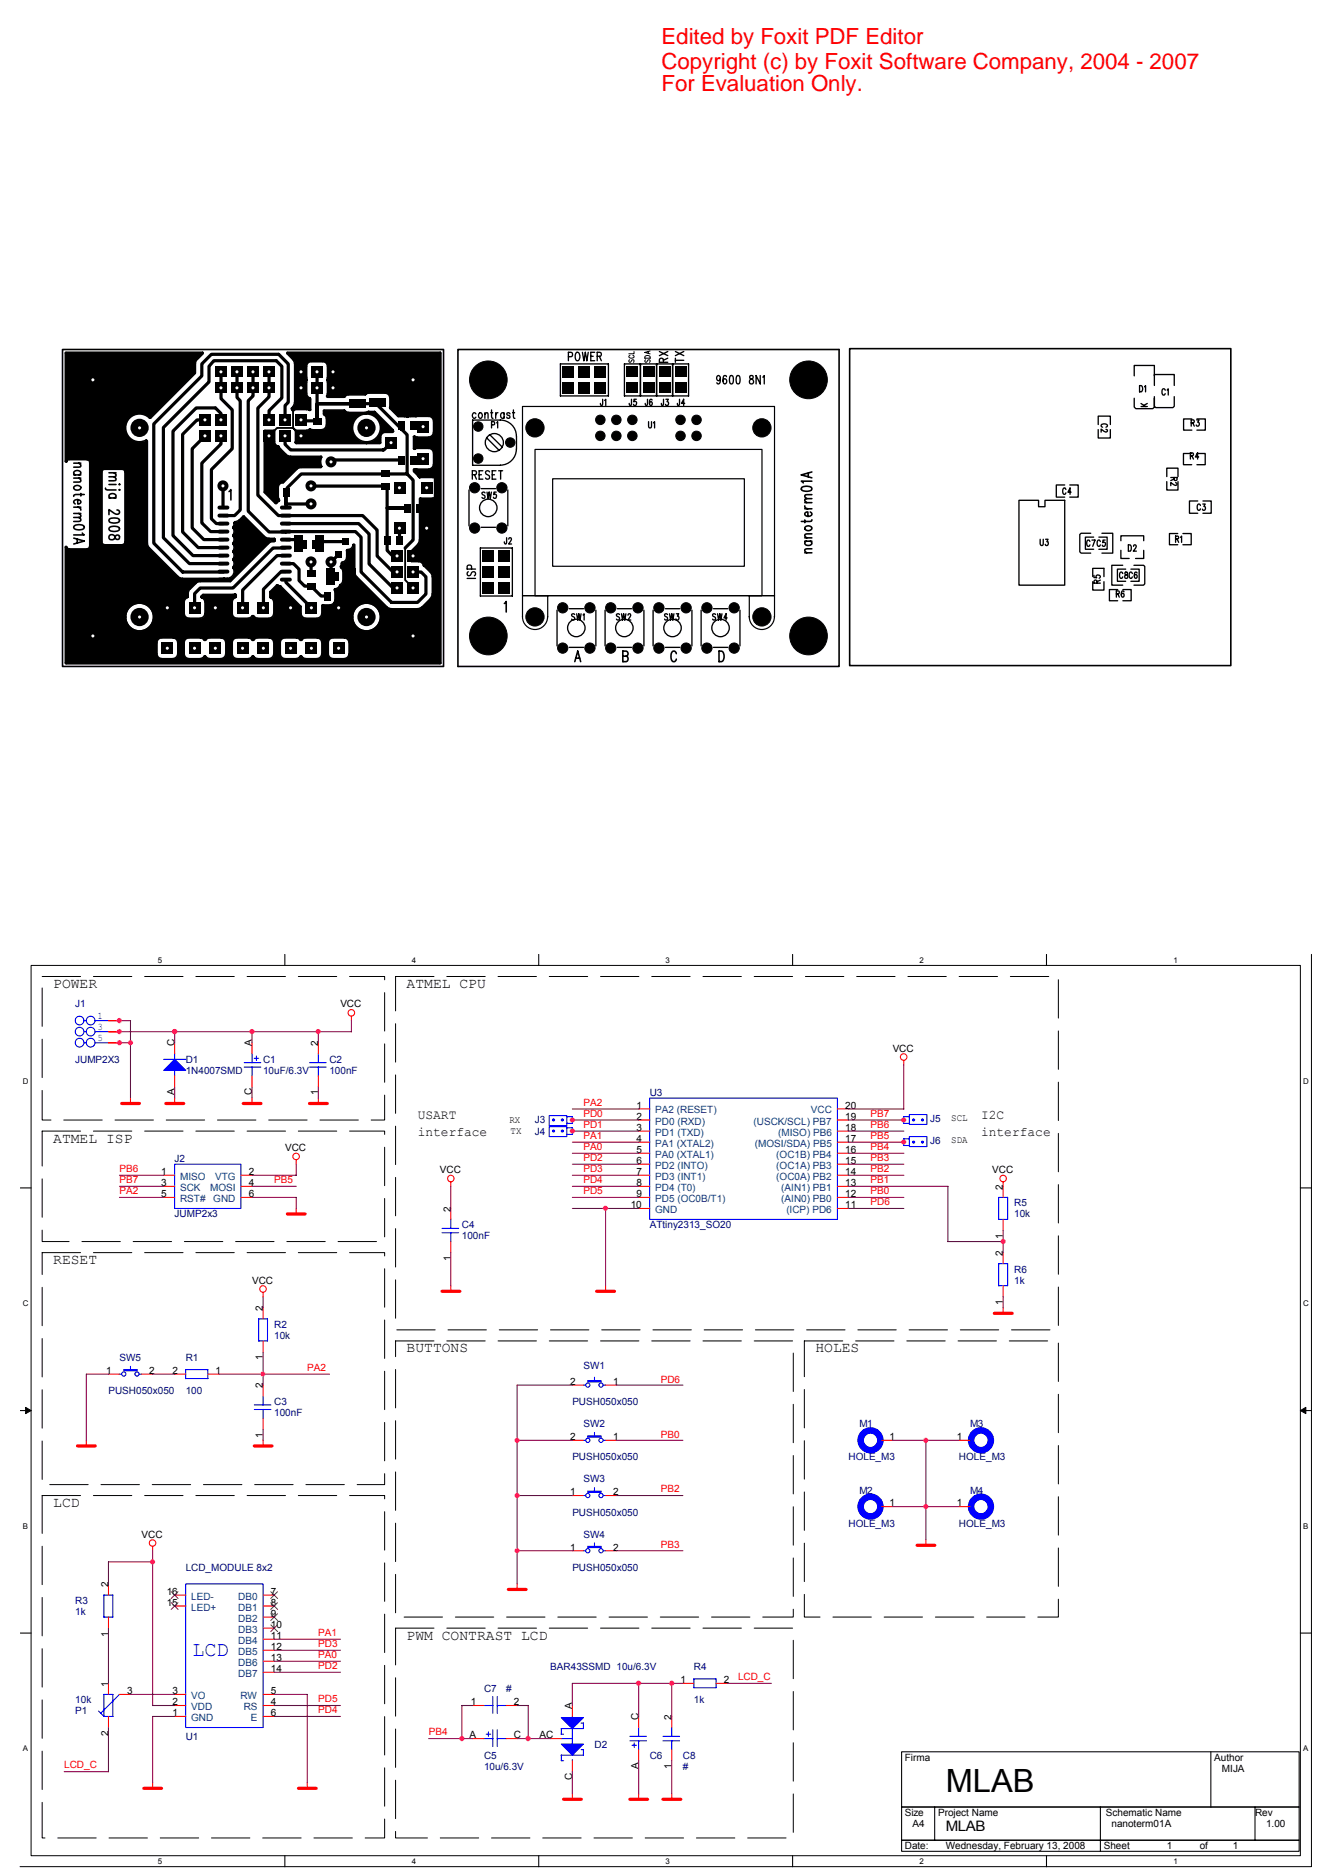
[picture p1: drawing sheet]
<svg xmlns="http://www.w3.org/2000/svg" width="210mm" height="297mm" viewBox="0 0 210 297" stroke-linecap="round" stroke-linejoin="round" font-family="sans-serif">
<defs><g id="words">
<text font-size="5.1" x="150.1" y="284.3">MLAB</text>
<g font-size="3.5" fill="#f00">
<text x="105" y="10.9">Copyright (c) by Foxit Software Company, 2004 - 2007</text>
<text x="105" y="7.1">Edited by Foxit PDF Editor</text>
<text x="105" y="14.5">For Evaluation Only.</text>
</g>
<text font-size="3.3" fill="#00f" x="30.5" y="262.8">LCD</text>
<g font-size="2.3">
<text x="8.4" y="156.8">POWER</text>
<text x="64.5" y="156.8">ATMEL CPU</text>
<text x="8.4" y="181.3">ATMEL ISP</text>
<text x="8.4" y="200.6">RESET</text>
<text x="64.5" y="214.6">BUTTONS</text>
<text x="129.4" y="214.6">HOLES</text>
<text x="8.4" y="239.1">LCD</text>
<text x="64.5" y="260.2">PWM CONTRAST LCD</text>
<text x="150.1" y="290.5">MLAB</text>
</g>
<g font-size="2.1">
<text x="66.3" y="177.6">USART</text>
<text x="155.7" y="177.6">I2C</text>
<text x="66.3" y="180.3">interface</text>
<text x="155.7" y="180.3">interface</text>
</g>
<g font-size="1.6" fill="#000080">
<text x="11.9" y="159.9">J1</text>
<text x="11.9" y="168.6">JUMP2X3</text>
<text x="29.5" y="168.6">D1</text>
<text x="29.5" y="170.4">1N4007SMD</text>
<text x="41.7" y="168.6">C1</text>
<text x="41.7" y="170.4">10uF/6.3V</text>
<text x="52.3" y="168.6">C2</text>
<text x="52.3" y="170.4">100nF</text>
<text x="103.1" y="173.9">U3</text>
<text x="84.9" y="178.3">J3</text>
<text x="147.6" y="178.1">J5</text>
<text x="27.7" y="184.4">J2</text>
<text x="84.9" y="180">J4</text>
<text x="147.6" y="181.6">J6</text>
<text x="160.9" y="191.4">R5</text>
<text x="27.7" y="193.2">JUMP2x3</text>
<text x="73.3" y="194.9">C4</text>
<text x="73.3" y="196.7">100nF</text>
<text x="103.1" y="194.9">ATtiny2313_SO20</text>
<text x="160.9" y="193.2">10k</text>
<text x="160.9" y="201.9">R6</text>
<text x="160.9" y="203.7">1k</text>
<text x="18.9" y="215.9">SW5</text>
<text x="29.5" y="215.9">R1</text>
<text x="43.5" y="210.7">R2</text>
<text x="43.5" y="212.4">10k</text>
<text x="17.2" y="221.2">PUSH050x050</text>
<text x="29.5" y="221.2">100</text>
<text x="92.6" y="217.2">SW1</text>
<text x="43.5" y="223">C3</text>
<text x="43.5" y="224.7">100nF</text>
<text x="90.8" y="223">PUSH050x050</text>
<text x="92.6" y="226.5">SW2</text>
<text x="136.4" y="226.5">M1</text>
<text x="153.9" y="226.5">M3</text>
<text x="90.8" y="231.7">PUSH050x050</text>
<text x="134.6" y="231.7">HOLE_M3</text>
<text x="152.1" y="231.7">HOLE_M3</text>
<text x="92.6" y="235.2">SW3</text>
<text x="136.4" y="237">M2</text>
<text x="153.9" y="237">M4</text>
<text x="90.8" y="240.5">PUSH050x050</text>
<text x="92.6" y="244">SW4</text>
<text x="134.6" y="242.2">HOLE_M3</text>
<text x="152.1" y="242.2">HOLE_M3</text>
<text x="29.5" y="249.2">LCD_MODULE 8x2</text>
<text x="90.8" y="249.2">PUSH050x050</text>
<text x="11.9" y="254.5">R3</text>
<text x="11.9" y="256.2">1k</text>
<text x="76.8" y="268.5">C7</text>
<text x="80.3" y="268.5">#</text>
<text x="87.3" y="265">BAR43SSMD 10u/6.3V</text>
<text x="110.1" y="265">R4</text>
<text x="11.9" y="272">P1</text>
<text x="11.9" y="270.3">10k</text>
<text x="110.1" y="270.3">1k</text>
<text x="29.5" y="276.1">U1</text>
<text x="76.8" y="279">C5</text>
<text x="76.8" y="280.8">10u/6.3V</text>
<text x="94.3" y="277.3">D2</text>
<text x="103.1" y="279">C6</text>
<text x="108.3" y="279">C8</text>
<text x="108.3" y="280.8">#</text>
</g>
<g font-size="1.6" fill="#00f">
<text x="15.5" y="161.6">1</text>
<text x="15.5" y="163.4">3</text>
<text x="15.5" y="165.1">5</text>
</g>
<g font-size="1.6">
<text x="54" y="159.9">VCC</text>
<text x="27.7" y="166" transform="rotate(-90 27.7 166)">C</text>
<text x="40" y="166" transform="rotate(-90 40 166)">A</text>
<text x="50.5" y="166" transform="rotate(-90 50.5 166)">2</text>
<text x="141.6" y="166.9">VCC</text>
<text x="27.7" y="173.8" transform="rotate(-90 27.7 173.8)">A</text>
<text x="40" y="173.8" transform="rotate(-90 40 173.8)">C</text>
<text x="50.5" y="173.8" transform="rotate(-90 50.5 173.8)">1</text>
<text x="80.8" y="178.3">RX</text>
<text x="81" y="179.9">TX</text>
<text x="101" y="175.9">1</text>
<text x="101" y="177.7">2</text>
<text x="101" y="179.5">3</text>
<text x="134.1" y="179.5">18</text>
<text x="134.1" y="177.7">19</text>
<text x="134.1" y="175.9">20</text>
<text x="150.9" y="177.9">SCL</text>
<text x="45.2" y="182.7">VCC</text>
<text x="101" y="181.2">4</text>
<text x="101" y="183">5</text>
<text x="101" y="184.7">6</text>
<text x="134.1" y="184.7">15</text>
<text x="134.1" y="183">16</text>
<text x="134.1" y="181.2">17</text>
<text x="150.9" y="181.4">SDA</text>
<text x="25.6" y="186.5">1</text>
<text x="25.6" y="188.2">3</text>
<text x="25.6" y="190">5</text>
<text x="39.5" y="186.5">2</text>
<text x="39.5" y="188.2">4</text>
<text x="39.5" y="190">6</text>
<text x="69.8" y="186.1">VCC</text>
<text x="100.1" y="191.7">10</text>
<text x="101" y="186.5">7</text>
<text x="101" y="188.2">8</text>
<text x="101" y="190">9</text>
<text x="134.1" y="191.7">11</text>
<text x="134.1" y="190">12</text>
<text x="134.1" y="188.2">13</text>
<text x="134.1" y="186.5">14</text>
<text x="157.4" y="186.1">VCC</text>
<text x="159.1" y="188.8" transform="rotate(-90 159.1 188.8)">2</text>
<text x="71.5" y="192.3" transform="rotate(-90 71.5 192.3)">2</text>
<text x="159.1" y="196.6" transform="rotate(-90 159.1 196.6)">1</text>
<text x="40" y="203.7">VCC</text>
<text x="71.5" y="200.1" transform="rotate(-90 71.5 200.1)">1</text>
<text x="159.1" y="199.3" transform="rotate(-90 159.1 199.3)">2</text>
<text x="41.7" y="208.1" transform="rotate(-90 41.7 208.1)">2</text>
<text x="159.1" y="207.1" transform="rotate(-90 159.1 207.1)">1</text>
<text x="41.7" y="215.9" transform="rotate(-90 41.7 215.9)">1</text>
<text x="16.8" y="218">1</text>
<text x="23.7" y="218">2</text>
<text x="27.3" y="218">2</text>
<text x="34.2" y="218">1</text>
<text x="41.7" y="220.3" transform="rotate(-90 41.7 220.3)">2</text>
<text x="90.4" y="219.8">2</text>
<text x="97.3" y="219.8">1</text>
<text x="41.7" y="228.1" transform="rotate(-90 41.7 228.1)">1</text>
<text x="90.4" y="228.5">2</text>
<text x="97.3" y="228.5">1</text>
<text x="141.1" y="228.5">1</text>
<text x="151.8" y="228.5">1</text>
<text x="90.4" y="237.3">1</text>
<text x="97.3" y="237.3">2</text>
<text x="141.1" y="239">1</text>
<text x="151.8" y="239">1</text>
<text x="22.5" y="244">VCC</text>
<text x="17.2" y="251.9" transform="rotate(-90 17.2 251.9)">2</text>
<text x="90.4" y="246">1</text>
<text x="97.3" y="246">2</text>
<text x="26.5" y="254.8">15</text>
<text x="26.5" y="253.1">16</text>
<text x="43" y="253.1">7</text>
<text x="43" y="254.8">8</text>
<text x="43" y="256.6">9</text>
<text x="17.2" y="259.7" transform="rotate(-90 17.2 259.7)">1</text>
<text x="43" y="258.3">10</text>
<text x="43" y="260.1">11</text>
<text x="43" y="261.8">12</text>
<text x="43" y="263.6">13</text>
<text x="17.2" y="267.6" transform="rotate(-90 17.2 267.6)">1</text>
<text x="20.2" y="268.8">3</text>
<text x="27.3" y="268.8">3</text>
<text x="43" y="268.8">5</text>
<text x="43" y="265.3">14</text>
<text x="108" y="267.1">1</text>
<text x="114.8" y="267.1">2</text>
<text x="17.2" y="275.4" transform="rotate(-90 17.2 275.4)">2</text>
<text x="27.3" y="272.3">1</text>
<text x="27.3" y="270.6">2</text>
<text x="43" y="270.6">4</text>
<text x="43" y="272.3">6</text>
<text x="74.5" y="275.8">A</text>
<text x="74.7" y="270.6">1</text>
<text x="81.5" y="275.8">C</text>
<text x="81.5" y="270.6">2</text>
<text x="85.6" y="275.8">AC</text>
<text x="90.8" y="271.1" transform="rotate(-90 90.8 271.1)">A</text>
<text x="101.3" y="272.9" transform="rotate(-90 101.3 272.9)">C</text>
<text x="106.6" y="272.9" transform="rotate(-90 106.6 272.9)">2</text>
<text x="101.3" y="280.7" transform="rotate(-90 101.3 280.7)">A</text>
<text x="106.6" y="280.7" transform="rotate(-90 106.6 280.7)">1</text>
<text x="143.6" y="279.4">Firma</text>
<text x="192.6" y="279.4">Author</text>
<text x="193.9" y="281.1">MIJA</text>
<text x="90.8" y="282.5" transform="rotate(-90 90.8 282.5)">C</text>
<text x="143.6" y="288.1">Size</text>
<text x="143.6" y="293.4">Date:</text>
<text x="144.8" y="289.9">A4</text>
<text x="148.8" y="288.1">Project Name</text>
<text x="150.1" y="293.4">Wednesday, February 13, 2008</text>
<text x="175.1" y="293.4">Sheet</text>
<text x="175.5" y="288.1">Schematic Name</text>
<text x="176.3" y="289.9">nanoterm01A</text>
<text x="185.1" y="293.4">1</text>
<text x="190.4" y="293.4">of</text>
<text x="195.6" y="293.4">1</text>
<text x="199.1" y="288.1">Rev</text>
<text x="200.9" y="289.9">1.00</text>
</g>
<g font-size="1.6" fill="#f00">
<text x="92.6" y="177.2">PD0</text>
<text x="92.6" y="175.5">PA2</text>
<text x="92.6" y="179">PD1</text>
<text x="138.1" y="179">PB6</text>
<text x="138.1" y="177.2">PB7</text>
<text x="18.9" y="186">PB6</text>
<text x="92.6" y="184.2">PD2</text>
<text x="92.6" y="186">PD3</text>
<text x="92.6" y="182.5">PA0</text>
<text x="92.6" y="180.7">PA1</text>
<text x="138.1" y="186">PB2</text>
<text x="138.1" y="180.7">PB5</text>
<text x="138.1" y="182.5">PB4</text>
<text x="138.1" y="184.2">PB3</text>
<text x="18.9" y="189.5">PA2</text>
<text x="18.9" y="187.7">PB7</text>
<text x="43.5" y="187.7">PB5</text>
<text x="92.6" y="187.7">PD4</text>
<text x="92.6" y="189.5">PD5</text>
<text x="138.1" y="189.5">PB0</text>
<text x="138.1" y="187.7">PB1</text>
<text x="138.1" y="191.2">PD6</text>
<text x="48.7" y="217.5">PA2</text>
<text x="104.8" y="219.5">PD6</text>
<text x="104.8" y="228.2">PB0</text>
<text x="104.8" y="236.8">PB2</text>
<text x="104.8" y="245.6">PB3</text>
<text x="50.5" y="263.1">PA0</text>
<text x="50.5" y="261.3">PD3</text>
<text x="50.5" y="259.6">PA1</text>
<text x="50.5" y="264.8">PD2</text>
<text x="117.1" y="266.6">LCD_C</text>
<text x="50.5" y="270.1">PD5</text>
<text x="50.5" y="271.8">PD4</text>
<text x="68" y="275.4">PB4</text>
<text x="10.2" y="280.6">LCD_C</text>
</g>
<g font-size="1.6" fill="#004080">
<text x="104" y="176.7">PA2 (RESET)</text>
<text x="104" y="178.4">PD0 (RXD)</text>
<text x="119.6" y="178.4">(USCK/SCL) PB7</text>
<text x="128.7" y="176.7">VCC</text>
<text x="104" y="180.2">PD1 (TXD)</text>
<text x="104" y="182">PA1 (XTAL2)</text>
<text x="104" y="183.7">PA0 (XTAL1)</text>
<text x="104" y="185.4">PD2 (INTO)</text>
<text x="119.8" y="182">(MOSI/SDA) PB5</text>
<text x="123.2" y="185.4">(OC1A) PB3</text>
<text x="123.2" y="183.7">(OC1B) PB4</text>
<text x="123.5" y="180.2">(MISO) PB6</text>
<text x="28.6" y="187.2">MISO</text>
<text x="28.6" y="189">SCK</text>
<text x="28.6" y="190.7">RST#</text>
<text x="33.3" y="189">MOSI</text>
<text x="33.8" y="190.7">GND</text>
<text x="34.1" y="187.2">VTG</text>
<text x="104" y="187.2">PD3 (INT1)</text>
<text x="104" y="189">PD4 (T0)</text>
<text x="104" y="190.7">PD5 (OC0B/T1)</text>
<text x="123.2" y="187.2">(OC0A) PB2</text>
<text x="124" y="190.7">(AIN0) PB0</text>
<text x="124" y="189">(AIN1) PB1</text>
<text x="104" y="192.5">GND</text>
<text x="124.8" y="192.5">(ICP) PD6</text>
<text x="30.3" y="255.6">LED+</text>
<text x="30.3" y="253.8">LED-</text>
<text x="37.8" y="253.8">DB0</text>
<text x="37.8" y="255.6">DB1</text>
<text x="37.8" y="257.3">DB2</text>
<text x="37.8" y="259.1">DB3</text>
<text x="37.8" y="260.8">DB4</text>
<text x="37.8" y="262.6">DB5</text>
<text x="30.3" y="269.6">VO</text>
<text x="37.8" y="264.3">DB6</text>
<text x="37.8" y="266.1">DB7</text>
<text x="38.1" y="269.6">RW</text>
<text x="30.3" y="273.1">GND</text>
<text x="30.3" y="271.3">VDD</text>
<text x="38.7" y="271.3">RS</text>
<text x="39.8" y="273.1">E</text>
</g>
<g font-size="1.3">
<text x="25.1" y="152.7">5</text>
<text x="65.3" y="152.7">4</text>
<text x="105.6" y="152.7">3</text>
<text x="145.9" y="152.7">2</text>
<text x="186.2" y="152.7">1</text>
<text x="3.6" y="172">D</text>
<text x="206.8" y="172">D</text>
<text x="3.6" y="207.3">C</text>
<text x="206.8" y="207.3">C</text>
<text x="3.6" y="242.6">B</text>
<text x="206.8" y="242.6">B</text>
<text x="3.6" y="277.9">A</text>
<text x="206.8" y="277.9">A</text>
<text x="25.1" y="295.8">5</text>
<text x="65.3" y="295.8">4</text>
<text x="105.6" y="295.8">3</text>
<text x="145.9" y="295.8">2</text>
<text x="186.2" y="295.8">1</text>
</g>
</g></defs>
<path d="M4.9 153.2h201.4v141.3h-201.4zM208.1 151.4v144.8h-204.9" fill="none" stroke="#000" stroke-width=".16"/>
<g fill="#fff">
<path d="M25.1 151.6h.6v1.4h-.6z"/>
<path d="M25.1 294.6h.6v1.4h-.6z"/>
</g>
<path d="M45.2 151.4v1.8M45.2 294.5v1.7" fill="none" stroke="#000" stroke-width=".17"/>
<g fill="#fff">
<path d="M65.3 151.6h.7v1.4h-.7z"/>
<path d="M65.3 294.6h.7v1.4h-.7z"/>
</g>
<path d="M85.5 151.4v1.8M85.5 294.5v1.7" fill="none" stroke="#000" stroke-width=".17"/>
<g fill="#fff">
<path d="M105.6 151.6h.7v1.4h-.7z"/>
<path d="M105.6 294.6h.7v1.4h-.7z"/>
</g>
<path d="M125.8 151.4v1.8M125.8 294.5v1.7" fill="none" stroke="#000" stroke-width=".17"/>
<g fill="#fff">
<path d="M145.9 151.6h.7v1.4h-.7z"/>
<path d="M145.9 294.6h.7v1.4h-.7z"/>
</g>
<path d="M166 151.4v1.8M166 294.5v1.7" fill="none" stroke="#000" stroke-width=".17"/>
<g fill="#fff">
<path d="M186.2 151.6h.6v1.4h-.6z"/>
<path d="M186.2 294.6h.6v1.4h-.6z"/>
<path d="M3.6 170.8h.9v1.4h-.9z"/>
<path d="M206.8 170.8h.8v1.4h-.8z"/>
<path d="M3.6 206.1h.9v1.4h-.9z"/>
<path d="M206.8 206.1h.8v1.4h-.8z"/>
</g>
<path d="M3.2 188.5h1.7M206.3 188.5h1.8" fill="none" stroke="#000" stroke-width=".17"/>
<g fill="#fff">
<path d="M3.6 241.5h.8v1.4h-.8z"/>
<path d="M206.8 241.5h.8v1.4h-.8z"/>
</g>
<path d="M3.2 223.8h1.7M206.3 223.8h1.8" fill="none" stroke="#000" stroke-width=".17"/>
<path d="M4.1 223.3l.8 .5-.8 .5zM206.3 223.8l.9-.5v1z" fill="#000" stroke="#000" stroke-width=".16"/>
<g fill="#fff">
<path d="M3.6 276.8h.8v1.4h-.8z"/>
<path d="M206.7 276.8h.9v1.4h-.9z"/>
</g>
<path d="M3.2 259.1h1.7M206.3 259.1h1.8M143 278h63.1v8.7h-63.1zM192.1 278v8.8M143 286.7h63.1v5.3h-63.1zM143 292h63.1v1.8h-63.1zM148.3 286.7v5.3M174.6 286.7v7.1M199.1 286.7v5.3" fill="none" stroke="#000" stroke-width=".17"/>
<path d="M6.7 154.9h54.3v22.8h-54.3v-22.8M62.8 154.9h105.1v56.1h-105.1v-56.1M6.7 179.5h54.3v17.5h-54.3v-17.5M6.7 198.8h54.3v36.8h-54.3v-36.8M62.8 212.8h63.1v43.8h-63.1v-43.8M127.6 212.8h40.3v43.8h-40.3v-43.8M6.7 237.3h54.3v54.3h-54.3v-54.3M62.8 258.3h63.1v33.3h-63.1v-33.3" fill="none" stroke="#000" stroke-width=".16" stroke-dasharray="6.1 2"/>
<g fill="none" stroke="#f00" stroke-width=".17">
<path d="M17.2 162h1.7M17.2 163.7h1.7M17.2 165.5h1.7M20.7 174.2v.9M27.7 165.5v1.7M27.7 170.7v1.8M27.7 174.2v.9M40 165.5v1.7M40 170.7v1.8M40 174.2v.9M50.5 165.5v1.7M50.5 170.7v1.8"/>
<path d="M50.5 174.2v.9M55.8 161.2v.8M90.8 177.7h.1M90.8 179.5h.1M101.3 176h1.8M101.3 177.7h1.8M101.3 179.5h1.8M132.9 176h1.7M132.9 177.7h1.7M132.9 179.5h1.7M143.4 177.7h.1M143.4 168.3v.7"/>
<path d="M26 186.5h1.7M26 188.2h1.7M26 190h1.7M38.2 186.5h1.8M38.2 188.2h1.8M38.2 190h1.8M47 184v.7M47 191.8v.8M71.5 187.5v.8M71.5 191.8v1.7M71.5 197v1.8M101.3 186.5h1.8"/>
<path d="M101.3 188.2h1.8M101.3 190h1.8M101.3 181.2h1.8M101.3 183h1.8M101.3 184.7h1.8M101.3 191.8h1.8M132.9 186.5h1.7M132.9 188.2h1.7M132.9 190h1.7M132.9 181.2h1.7M132.9 183h1.7M132.9 184.7h1.7"/>
<path d="M132.9 191.8h1.7M143.4 181.2h.1M159.2 187.5v2.5M159.2 193.5v1.7M159.2 198.8v1.7M17.2 218h1.7M22.5 218h1.7M27.7 218h1.8M33 218h1.7M41.7 205v.8M41.7 207.5v1.8M41.7 212.8v1.7"/>
<path d="M41.7 219.8v1.7M71.5 204v.9M90.8 219.8h1.8M96.1 204v.9M96.1 219.8h1.7M159.2 204v1.8M159.2 207.5v.9M13.7 228.5v1M41.7 225v1.8M41.7 228.5v1M90.8 228.5h1.8M90.8 237.3h1.8"/>
<path d="M96.1 228.5h1.7M96.1 237.3h1.7M139.9 228.5h1.7M139.9 239.1h1.7M152.1 228.5h1.8M152.1 239.1h1.8M17.2 251.3v1.8M17.2 256.6v1.7M24.2 245.3v.8M27.7 253.1h1.8M27.7 254.8h1.8M41.7 253.1h1.8"/>
<path d="M41.7 254.8h1.8M41.7 256.6h1.8M41.7 258.3h1.8M82 251.3v.9M90.8 246.1h1.8M96.1 246.1h1.7M146.9 244.3v.9M17.2 267.1v1.8M17.2 272.4v1.7M18.9 268.9h1.8M27.7 272.4h1.8M27.7 270.6h1.8"/>
<path d="M27.7 268.9h1.8M41.7 272.4h1.8M41.7 270.6h1.8M41.7 268.9h1.8M41.7 260.1h1.8M41.7 261.9h1.8M41.7 263.6h1.8M41.7 265.4h1.8M75 270.6h1.8M75 275.9h1.8M80.3 270.6h1.7M80.3 275.9h1.7"/>
<path d="M87.3 275.9h1.7M90.8 270.6v1.8M90.8 279.4v1.7M101.3 272.4v1.7M101.3 277.6v1.8M106.6 272.4v1.7M106.6 277.6v1.8M108.3 267.1h1.8M113.6 267.1h1.7M24.2 282.9v.9M48.7 282.9v.9M90.8 284.6v.9"/>
<path d="M101.3 284.6v.9M106.6 284.6v.9"/>
<circle cx="55.7" cy="160.7" r=".52"/>
<circle cx="143.4" cy="167.7" r=".52"/>
<circle cx="47" cy="183.5" r=".52"/>
<circle cx="71.5" cy="187" r=".52"/>
<circle cx="159.1" cy="187" r=".52"/>
<circle cx="41.7" cy="204.5" r=".52"/>
<circle cx="24.2" cy="244.8" r=".52"/>
</g>
<g fill="none" stroke="#f00" stroke-width=".51">
<path d="M19.3 175.1h2.8M26.3 175.1h2.8M38.6 175.1h2.8M49.1 175.1h2.8M45.6 192.6h2.8M70.1 204.9h2.9M94.7 204.9h2.8M157.8 208.4h2.8M12.3 229.4h2.8M40.3 229.4h2.9M80.6 252.2h2.9M145.5 245.2h2.8"/>
<path d="M22.8 283.8h2.8M47.4 283.8h2.8M89.4 285.5h2.8M99.9 285.5h2.8M105.2 285.5h2.8"/>
</g>
<g fill="none" stroke="#00f" stroke-width=".17">
<path d="M13.3 162h.4M13.3 163.7h.4M13.3 165.5h.4M15.1 162h2.1M15.1 163.7h2.1M15.1 165.5h2.1M26 168.1h3.5M27.7 167.2v.9M27.7 169.8v.9M38.7 168.6h2.7M38.7 169.3h2.7M40 167.2v1.4"/>
<path d="M40 169.3v1.4M40.3 167.9h.7M40.7 167.6v.7M49.1 168.6h2.7M49.1 169.3h2.7M50.5 167.2v1.4M50.5 169.3v1.4M87.1 177h2.8v1.6h-2.8zM87.1 178.8h2.8v1.5h-2.8zM89.9 177.2h.9v1.1M89.9 178.9h.9v1.1M89.9 178.2h.9"/>
<path d="M103.1 174.2h29.8v19.3h-29.8zM144.3 176.9h2.8v1.5h-2.8zM144.3 177.2h-.9v1h.9M27.7 184.7h10.5v7.1h-10.5zM70.1 195.6h2.7M70.1 194.9h2.7M71.5 193.5v1.4M71.5 195.6v1.4M89.9 180h.9M143.4 180.7v1.1h.9M143.4 180.7h.9M144.3 180.3h2.8v1.6h-2.8z"/>
<path d="M158.4 190h1.5v3.5h-1.5M158.5 190v3.5M18.9 218h.4M20.7 216.8v.5M22.1 218h.4M29.4 217.3h3.6v1.5M29.5 217.3v1.4h3.5M41 209.3h1.4v3.5h-1.4M41 209.3v3.5M92.5 219.8h.4M94.3 218.5v.6M95.7 219.8h.4"/>
<path d="M158.4 200.5h1.5v3.5h-1.5M158.5 200.5v3.5M40.3 223.7h2.7M40.3 222.9h2.7M41.7 221.5v1.4M41.7 223.6v1.4M92.5 228.5h.4M92.5 237.3h.4M94.3 227.3v.5M94.3 236.1v.5M95.7 228.5h.4M95.7 237.3h.4"/>
<path d="M139.7 228.5h.2M139.7 239.1h.2M153.9 228.5h.2M153.9 239.1h.2M16.5 253.1h1.4M16.5 253.1v3.5M17.9 253.1v3.5h-1.4M29.5 251.3h12.2v22.8h-12.2zM92.5 246.1h.4M94.3 244.8v.6M95.7 246.1h.4M15.6 271.5l.7 .7"/>
<path d="M16.5 268.9h1.4v3.5h-1.4M16.5 268.8v3.6M18.9 268.9l-2.9 3M76.8 275.9h1.4M76.8 270.6h1.4M77.1 275.2h.8M77.5 274.8v.7M78.2 269.2v2.7M78.2 274.5v2.6M78.9 275.9h1.4M78.9 269.2v2.7M78.9 274.5v2.6"/>
<path d="M78.9 270.6h1.4M89 275.9h1.8M90.8 272.4v.2M90.8 274.3v2.5M90.8 279.2v.2M92.2 273.4h.4v.9h-3.6v.9h.4M92.2 277.6h.4v.9h-3.6v.9h.4M99.9 276.2h2.7M99.9 275.5h2.7M100.3 276.9h.7M100.6 276.5v.8M101.3 274.1v1.4"/>
<path d="M101.3 276.2v1.4M105.2 276.2h2.6M105.2 275.5h2.6M106.6 274.1v1.4M106.6 276.2v1.4M110.1 266.4h3.5M110.1 266.4v1.4h3.5M113.6 266.4v1.4"/>
<circle cx="12.6" cy="165.4" r=".69"/>
<circle cx="12.6" cy="161.9" r=".69"/>
<circle cx="12.6" cy="163.7" r=".69"/>
<circle cx="14.4" cy="165.4" r=".69"/>
<circle cx="14.4" cy="161.9" r=".69"/>
<circle cx="14.4" cy="163.7" r=".69"/>
<circle cx="19.6" cy="218" r=".34"/>
<circle cx="21.7" cy="218" r=".34"/>
<circle cx="93.3" cy="219.8" r=".34"/>
<circle cx="95.4" cy="219.8" r=".34"/>
<circle cx="93.3" cy="228.5" r=".34"/>
<circle cx="93.3" cy="237.3" r=".34"/>
<circle cx="95.4" cy="228.5" r=".34"/>
<circle cx="95.4" cy="237.3" r=".34"/>
<circle cx="93.3" cy="246.1" r=".34"/>
<circle cx="95.4" cy="246.1" r=".34"/>
</g>
<g fill="#00f" stroke="#00f" stroke-width=".17">
<path d="M93.3 219.1h2.1v.2h-2.1z" fill-rule="evenodd"/>
<path d="M93.3 227.8h2.1v.2h-2.1z" fill-rule="evenodd"/>
<path d="M93.3 236.6h2.1v.2h-2.1z" fill-rule="evenodd"/>
<path d="M93.3 245.4h2.1v.2h-2.1z" fill-rule="evenodd"/>
<path d="M89.1 177.6h.2v.2h-.2z" fill-rule="evenodd"/>
<path d="M87.7 177.6h.2v.2h-.2z" fill-rule="evenodd"/>
<path d="M89.1 179.4h.2v.2h-.2z" fill-rule="evenodd"/>
<path d="M87.7 179.4h.2v.2h-.2z" fill-rule="evenodd"/>
<path d="M144.8 177.6h.3v.2h-.3z" fill-rule="evenodd"/>
<path d="M146.2 177.6h.3v.2h-.3z" fill-rule="evenodd"/>
<path d="M144.8 181.1h.3v.2h-.3z" fill-rule="evenodd"/>
<path d="M146.2 181.1h.3v.2h-.3z" fill-rule="evenodd"/>
<path d="M27.7 168.1l1.8 1.7h-3.5z" fill-rule="evenodd"/>
<path d="M89 272.5h3.6l-1.8 1.8z" fill-rule="evenodd"/>
<path d="M89 276.7h3.6l-1.8 1.8z" fill-rule="evenodd"/>
<path d="M19.7 217.3h2.1v.2h-2.1z" fill-rule="evenodd"/>
</g>
<path d="M27.2 254.3l1.1 1.1M27.2 252.6l1.1 1M28.2 254.3l-1 1.1M28.2 252.6l-1 1M43 252.6l1 1M43 254.3l1 1.1M43 256.1l1 1M43 257.8l1 1.1M44 252.6l-1.1 1M44 254.3l-1.1 1.1M44 256.1l-1.1 1M44 257.8l-1.1 1.1" fill="none" stroke="#804000" stroke-width=".16"/>
<g fill="none" stroke="#00f" stroke-width="1">
<circle cx="138.1" cy="239.1" r="1.57"/>
<circle cx="138.1" cy="228.5" r="1.57"/>
<circle cx="155.6" cy="239.1" r="1.57"/>
<circle cx="155.6" cy="228.5" r="1.57"/>
</g>
<g fill="none" stroke="#800040" stroke-width=".17">
<path d="M18.9 165.5h1.8M18.9 163.7h36.9M18.9 162h1.8v12.2M27.7 163.7v1.8M27.7 172.5v1.7M40 163.7v1.8M40 172.5v1.7M50.5 163.7v1.8M50.5 172.5v1.7M55.8 162v1.7M90.8 179.5h10.5M90.8 177.7h10.5"/>
<path d="M90.8 176h10.5M134.6 177.7h8.8M134.6 176h8.8M134.6 179.5h8.8M143.4 169v7M18.9 190h7.1M18.9 186.5h7.1M18.9 188.2h7.1M40 190h7v1.8M40 188.2h7M47 184.7v1.8h-7M71.5 188.2v3.6"/>
<path d="M71.5 198.8v5.2M90.8 190h10.5M90.8 186.5h10.5M90.8 188.2h10.5M90.8 184.7h10.5M90.8 191.8h10.5M90.8 181.2h10.5M90.8 183h10.5M96.1 191.8v12.2M134.6 190h8.8M134.6 186.5h8.8M134.6 188.2h15.8v8.8h8.8"/>
<path d="M134.6 184.7h8.8M134.6 191.8h8.8M134.6 181.2h8.8M134.6 183h8.8M159.2 195.2v3.6M17.2 218h-3.5v10.6M24.2 218h3.5M34.7 218h17.6M41.7 205.8v1.7M41.7 214.5v5.3M90.8 219.8h-8.8v31.6M97.8 219.8h10.6"/>
<path d="M159.2 205.7v1.8M41.7 226.8v1.8M82 228.5h8.8M82 237.3h8.8M97.8 228.5h10.6M97.8 237.3h10.6M141.6 239.1h10.6M141.6 228.5h10.6M146.9 228.5v15.9M17.2 258.3v8.8M24.2 246.1v24.5h3.5M24.2 247.8h-7v3.6"/>
<path d="M82 246.1h8.8M97.8 246.1h10.6M17.2 274.1v7M20.7 268.9h7M27.7 272.4h-3.5v10.5M43.5 265.4h10.5M43.5 263.6h10.5M43.5 261.9h10.5M43.5 260.1h10.5M43.5 270.6h10.5M43.5 272.4h10.5M43.5 268.9h5.3"/>
<path d="M48.7 268.9v14M68 275.9h7M73.3 270.6h1.7M73.3 270.6v5.3M82 270.6h1.8M82 275.9h5.3M83.8 270.6v5.3M101.3 267.1v5.3M101.3 279.4v5.3M106.6 267.1v5.3M106.6 279.4v5.3M108.4 267.1h-17.6v3.5"/>
<path d="M115.3 267.1h7.1M10.2 281.1h7M90.8 281.1v3.6"/>
</g>
<g fill="#f0f" stroke="#f0f" stroke-width=".17">
<circle cx="18.9" cy="165.4" r=".34"/>
<circle cx="20.7" cy="165.4" r=".34"/>
<circle cx="18.9" cy="163.7" r=".34"/>
<circle cx="27.7" cy="163.7" r=".34"/>
<circle cx="41.7" cy="218" r=".34"/>
<circle cx="18.9" cy="161.9" r=".34"/>
<circle cx="50.5" cy="163.7" r=".34"/>
<circle cx="40" cy="163.7" r=".35"/>
<circle cx="96.1" cy="191.7" r=".34"/>
<circle cx="90.8" cy="177.7" r=".34"/>
<circle cx="143.4" cy="181.2" r=".34"/>
<circle cx="143.4" cy="177.7" r=".34"/>
<circle cx="146.9" cy="228.5" r=".34"/>
<circle cx="146.9" cy="239.1" r=".34"/>
<circle cx="90.8" cy="179.5" r=".34"/>
<circle cx="82" cy="237.3" r=".34"/>
<circle cx="82" cy="246.1" r=".34"/>
<circle cx="82" cy="228.5" r=".34"/>
<circle cx="24.2" cy="247.8" r=".34"/>
<circle cx="101.3" cy="267.1" r=".35"/>
<circle cx="106.6" cy="267.1" r=".34"/>
<circle cx="159.1" cy="197" r=".34"/>
<circle cx="83.8" cy="275.9" r=".35"/>
<circle cx="73.3" cy="275.9" r=".34"/>
</g>
<g fill="#000">
<path d="M10.4 55.9h9.4v18.9l-.3-.3h-3l-.3 .3v11.3l.3 .3h3l.3-.3v-30.2h12.4v.2l-1.1 1.3-.1 1.9-7.2 7.1a2.24 2.24 0 0 0-3-.3 2.24 2.24 0 0 0-.5 3.1 2.24 2.24 0 0 0 3 .7l.1 .1v16.3l.2 .5 .8 .8v10.1l-.1-.5a2.24 2.24 0 0 0-3.6-1 2.24 2.24 0 0 0 .4 3.7 2.24 2.24 0 0 0 3.3-1.7v-10.6l3.8 3.8v10.4l-.1-.3-.5-.3h-2.1l-.5 .3-.1 .3v2.1l.1 .3 .5 .3h2.1l.5-.3 .1-.3v-12.5l.6 .4h7.5l.3-.1a1.19 1.19 0 0 0 .4-1.7 1.26 1.26 0 0 0 0-1.3 1.26 1.26 0 0 0 0-1.2 1.26 1.26 0 0 0 0-1.3 1.26 1.26 0 0 0 0-1.3 1.26 1.26 0 0 0 0-1.2l.2-.8 .2-.1a2.54 2.54 0 0 0 1.3-.9l3.4 3.3a2.36 2.36 0 0 0 1.5 .3v.4h-.4l-.5 .2-6.1 6.2h-5l-.2 .1-1.3 1.2-.2 .5-.1 .7a.74 .74 0 0 0-.6 .6v2.1l.4 .5 .2 .1h2.1l.5-.3 .1-.3v-2.1l-.2-.4-.4-.2v-.1l.2-.3 3.7-.1v7.5l-.3-.5-.3-.1h-2l-.6 .4-.7-.4h-2.1l-.2 .1-.4 .5v2.1l.4 .5 .2 .1h2.1l.6-.4 .7 .4h2l.3-.1 .3-.5v-9.6h1.6v.5a.74 .74 0 0 0-.6 .6v2.1l.2 .3 .5 .3h2l.6-.4 .7 .4h2l.3-.1 .3-.5v-2.1a.76 .76 0 0 0-.6-.6v-.8l.6-.7v8.5l-.1-.3-.5-.3h-2l-.6 .4-.7-.4h-2l-.3 .1-.4 .5v2.1l.4 .5 .3 .1h2l.7-.4 .6 .4h2l.5-.3 .1-.3v-10.6l.6-.5 .6 .3 3.1 3.1 .1 1.3 .3 .5 .3 .1h2.1l.5-.3 .1-.3v4.3l-.1-.3-.5-.3h-2.1l-.6 .4-.7-.4h-2l-.5 .3-.1 .3v2.1l.1 .3 .5 .3h2l.6-.4 .7 .4h2.1l.3-.1 .3-.5v-7.8l.1-.1h1.3l.5-.3 .1-.3v-1.9l.2-.1a.82 .82 0 0 0 .7-.6l.3-.3 .1-.2v-1.7l-.4-.6 .3-.8a.71 .71 0 0 0 .7-.6v-1.3l.4-.1v14.6l-.1-.3-.5-.3h-2.1l-.3 .1-.3 .5v2.1l.1 .3 .5 .3h2.1l.5-.3 .1-.3v-16.7l.5-.3 .2-.5 .2 .1v4.7l4.1 4.1v2.4a2.24 2.24 0 0 0-3.4-1.7 2.24 2.24 0 0 0 0 3.8 2.24 2.24 0 0 0 3.4-1.6v-2.9l1.1 1.1 .5 .2h4.4l.5-.2 1.5-1.5 .2-.5v-3l-.2-.5-1.2-1.1a.8 .8 0 0 0-.6-.7h-1.3l-.1-.1v-1.6l1.2-1.1 .2-.5v-6.6l.1-.1h2l.6-.4 .1-.3v-2l-.1-.3-.6-.3h-2.2l-.9-1v-.3l.1-.1h2.5l.3-.1 .3-.5v-2l-.3-.6-.3-.1h-2.1l-.5 .2v-2l.1-.1 .4 .2h2.1l.3-.2 .3-.4v-2.1l-.1-.3-.5-.3h-3.2l-.4 .1-.3-.1h-1.2l-1.3-1.3 .1-1.8-.4-.5-.3-.1h-2.8l-.5 .3h-2.7l-.6 .3h-2.7l.1-5-.1-.3-.6-.3h-2l-.5 .3-.1 .3v2.2v2.4a.82 .82 0 0 0 .6 .6v1.9l-.5-.1-2.2 .1-.3-.1-.1-.2 .4-.3 .2-.5v-6.4l-.2-.5-1.1-1v-.2h24.3l.1 .1v49.3h-59.4l-.1-.1v-18.4l.1-.1 .2 .3 .2 .1h3l.3-.3v-13.5l-.3-.4h-3l-.4 .4-.1-.1z" fill-rule="evenodd"/>
<path d="M30.9 57.6h.2v.2h-.2z" fill-rule="evenodd"/>
<path d="M46.7 57.6h.1v.2h-.1z" fill-rule="evenodd"/>
<path d="M14.1 73.3h.2v.1h-.2z" fill-rule="evenodd"/>
<path d="M19.7 74.8h.2v.2h-.2z" fill-rule="evenodd"/>
<path d="M42 68.3h1.5l.1 1.9a.89 .89 0 0 0 .7 .7l.1 .3 1.3 1.1 5.2 .1 .1 .2a1.88 1.88 0 0 0 0 1.5l-3.6 .2-2.5 2.3a.7 .7 0 0 0-.8 .6v1.7l.2 .5-.5 .5-1.9-1.8z" fill-rule="evenodd"/>
<path d="M44.2 79.5h.1v.1h-.1z" fill-rule="evenodd"/>
<path d="M46 72.3h.2v.2h-.2z" fill-rule="evenodd"/>
<path d="M46.4 65h.2l-.2 .2z" fill-rule="evenodd"/>
<path d="M46.5 65h.1v.1h-.1z" fill-rule="evenodd"/>
<path d="M46.9 68.3h1.9l.4-.2 2 .1 .2-.1 .4-.5v-1.3l-.5-.6v-.5l.1-.1h3.2l.6 .3h2.7l.1 .1 .5-.2h.9l1 .9v1.4a2.24 2.24 0 0 0-3.4-1.6 2.24 2.24 0 0 0 0 3.8 2.24 2.24 0 0 0 3.4-1.6v-2l2 2v.3l-.1 .1h-1.3l-.3 .1-.3 .5v1.1l-.1 .1h-13.3l-.1-.2z" fill-rule="evenodd"/>
<path d="M47.7 74.1h.2v.2h-.2z" fill-rule="evenodd"/>
<path d="M48.6 60.2l.2-.1v.2h-.2z" fill-rule="evenodd"/>
<path d="M48.6 60.2h.2v.2l-.1 .1z" fill-rule="evenodd"/>
<path d="M58.1 70.3l.2 .1-.2 .1z" fill-rule="evenodd"/>
<path d="M65.5 69.2h.2v.2h-.2z" fill-rule="evenodd"/>
<path d="M66.5 75.7l.2 .1-.2 .1z" fill-rule="evenodd"/>
<path d="M10.9 87h.2v.2h-.2z" fill-rule="evenodd"/>
<path d="M28.9 91.7h.1v.1h-.1z" fill-rule="evenodd"/>
<path d="M29.8 94.1h.1v.2h-.1z" fill-rule="evenodd"/>
<path d="M31.7 92.2h.1v.2h-.1z" fill-rule="evenodd"/>
<path d="M35.5 91.7h.1v.1h-.1z" fill-rule="evenodd"/>
<path d="M38.7 81.8h.1v.2h-.1z" fill-rule="evenodd"/>
<path d="M42.6 85.3h.2v.2h-.2z" fill-rule="evenodd"/>
<path d="M43.2 85.8h.2v.2h-.2z" fill-rule="evenodd"/>
<path d="M43.5 85.5h.2v.1h-.2z" fill-rule="evenodd"/>
<path d="M51.1 95.9l.2 .1h-.2z" fill-rule="evenodd"/>
<path d="M62 96.5h.2v.2h-.2z" fill-rule="evenodd"/>
<path d="M68.5 91.4h.2v.2h-.2z" fill-rule="evenodd"/>
<circle cx="14.7" cy="60.3" r="3"/>
<circle cx="22.2" cy="67.9" r="1.46"/>
<circle cx="35.4" cy="77.1" r=".89"/>
<circle cx="44.1" cy="78.8" r=".12"/>
<circle cx="44.3" cy="70.9" r=".13"/>
<circle cx="46.7" cy="63.8" r=".12"/>
<circle cx="46.8" cy="70.2" r=".13"/>
<circle cx="49.4" cy="77.1" r=".89"/>
<circle cx="49.4" cy="80" r=".89"/>
<circle cx="51.9" cy="60.2" r=".12"/>
<circle cx="51.9" cy="60.3" r=".13"/>
<circle cx="52.5" cy="73.3" r=".89"/>
<circle cx="58" cy="65.6" r=".13"/>
<circle cx="58.1" cy="70.1" r=".13"/>
<circle cx="58.2" cy="67.9" r="1.46"/>
<circle cx="65.5" cy="60.3" r="3"/>
<circle cx="14.2" cy="86.7" r=".12"/>
<circle cx="19.8" cy="86" r=".12"/>
<circle cx="22.2" cy="97.9" r="1.46"/>
<circle cx="23.4" cy="86.2" r=".12"/>
<circle cx="37.3" cy="94.3" r=".13"/>
<circle cx="49.4" cy="89.2" r=".89"/>
<circle cx="52.5" cy="89.2" r=".89"/>
<circle cx="54.1" cy="90.1" r=".12"/>
<circle cx="56.3" cy="90.8" r=".12"/>
<circle cx="58.2" cy="97.9" r="1.46"/>
<circle cx="66.2" cy="96.6" r=".13"/>
<circle cx="66.6" cy="85.7" r=".12"/>
<circle cx="68.6" cy="94.3" r=".12"/>
<circle cx="14.7" cy="100.9" r="3"/>
<circle cx="65.5" cy="100.9" r="3"/>
</g>
<g fill="#000">
<path d="M34.2 58.2h1.8v1.6h-1.8zM36.7 58.2h1.8v1.6h-1.8zM39.3 58.2h1.7v1.6h-1.7zM41.8 58.2h1.8v1.6h-1.8zM46.9 58.1h1.8v1.8h-1.8zM49.4 58.1h1.8v1.8h-1.8zM52 58.1h1.7v1.8h-1.7zM55.3 58.4h2.7v1.3h-2.7zM58.6 59.8h2.5v1.4h-2.5zM31.6 68.3h1.8v1.8h-1.8zM31.6 65.7h1.8v1.8h-1.8zM34.2 68.3h1.8v1.8h-1.8z"/>
<path d="M34.2 65.7h1.8v1.8h-1.8zM34.2 60.7h1.8v1.7h-1.8zM36.7 60.7h1.8v1.7h-1.8zM39.3 60.7h1.7v1.7h-1.7zM41.8 68.3h1.8v1.8h-1.8zM41.8 65.7h1.8v1.8h-1.8zM41.8 60.7h1.8v1.7h-1.8zM43 77.4h1v1.4h-1zM44.3 68.3h1.8v1.8h-1.8zM44.3 65.7h1.8v1.8h-1.8zM44.9 77.4h1v1.4h-1zM46.9 60.7h1.8v1.7h-1.8z"/>
<path d="M46.9 68.3h1.8v1.8h-1.8zM46.9 65.7h1.8v1.8h-1.8zM49.4 60.7h1.8v1.7h-1.8zM49.6 68.4h1.4v1h-1.4zM49.6 66.4h1.4v1h-1.4zM52 60.7h1.7v1.7h-1.7zM55.3 63.4h2.7v1.3h-2.7zM58.6 63.1h2.5v1.4h-2.5zM60.5 76.6h1.3v1h-1.3zM60.5 74.7h1.3v1h-1.3zM61.2 69.4h1.7v1.7h-1.7zM62.5 76.5h1.8v1.8h-1.8z"/>
<path d="M63.1 72.3h1v1.3h-1zM63.2 66.9h.9v1.3h-.9zM64.1 79.9h1v1.4h-1zM65.1 72.3h1v1.3h-1zM65.1 66.9h1v1.3h-1zM66 79.9h1v1.4h-1zM66.2 66.8h1.8v1.8h-1.8zM66.2 71.9h1.8v1.8h-1.8zM66.8 76.5h1.8v1.8h-1.8zM25.7 95.6h1.7v1.7h-1.7zM30 95.6h1.8v1.7h-1.8zM33.3 95.6h1.8v1.7h-1.8z"/>
<path d="M37.6 95.6h1.8v1.7h-1.8zM40.9 95.6h1.8v1.7h-1.8zM45.2 95.6h1.8v1.7h-1.8zM46.7 85h1.4v2.6h-1.4zM47.6 85.6h1v1.4h-1zM48.5 95.6h1.8v1.7h-1.8zM48.7 92.5h1.3v1h-1.3zM48.7 90.6h1.3v1h-1.3zM49.5 85.6h1v1.4h-1zM50 85h1.4v2.6h-1.4zM51.4 93.9h1v1.3h-1zM51.8 90.1h1.4v2.6h-1.4z"/>
<path d="M52.7 90.7h1v1.4h-1zM52.8 95.6h1.8v1.7h-1.8zM53.2 87.5h1v1h-1zM53.3 93.9h1v1.3h-1zM54.2 85.4h1.1v1h-1.1zM54.6 90.7h1v1.4h-1zM55.1 90.1h1.4v2.6h-1.4zM55.3 87.5h1v1h-1zM60.9 85h1v1.3h-1zM62.1 92.4h1.8v1.8h-1.8zM62.1 89.9h1.8v1.8h-1.8zM62.1 87.3h1.8v1.8h-1.8z"/>
<path d="M62.5 82.9h1.8v1.8h-1.8zM62.8 85h1v1.3h-1zM64.7 92.4h1.7v1.8h-1.7zM64.7 89.9h1.7v1.8h-1.7zM64.7 87.3h1.7v1.8h-1.7zM66.8 82.9h1.8v1.8h-1.8zM25.7 102h1.7v1.8h-1.7zM30 102h1.8v1.8h-1.8zM33.3 102h1.8v1.8h-1.8zM37.6 102h1.8v1.8h-1.8zM40.9 102h1.8v1.8h-1.8zM45.2 102h1.8v1.8h-1.8z"/>
<path d="M48.5 102h1.8v1.8h-1.8zM52.8 102h1.8v1.8h-1.8z"/>
</g>
<g fill="none" stroke="#000" stroke-width=".51">
<path d="M35.1 59v4.2l1.7 1.8v6.2l-3.3 3.3v7.8l.8 .8h1.1M37.6 59v4.1l.5 .5v17.3l-.9 .9h-1.8M40.1 59v3.8l-.7 .8v17.5l3.3 3.3h13.7l.9 .8v5.6l4.8 4.8h4.1l1.4-1.3v-2.8l-.8-.7h-1.3M42.7 59v4l-1.8 1.7v13.9l3.3 3.2h13.3l2.3 2.3v4.1l2.6 2.6h.6M50.3 59v5.1h10.1l-.2-.3h-.4h.2v.6l3.8 3.8M52.8 57.2h-4.1l-.9 .9v5.7l-1.3 1.3M14.7 60.3v40.6v-8.9h20.7M32.5 66.6h-1.2l-2.3 2.3v15.5l2.4 2.5h4M32.5 69.2l-2 2v12.6l1.8 1.8h3.1M35.1 66.6v-1l-.9-.9h-3.1l-3.7 3.7v16.6l3.2 3.2h4.8M35.1 69.2v1.2l-3.1 3.1v9.5l1.4 1.4h2M35.4 77.1v3.4"/>
<path d="M42.7 66.6v-1.4l2-2.1v-5l-.9-.9h-9.9l-.7 .9v2.5l-7.3 7.2v17.5l4.2 4.1h5.3M42.7 69.2v4.1l.8 .7v4.1M45.2 66.6v-2.3l.5-.5v-6.1l-1.5-1.5h-10.7l-1.5 1.5v1.9l-7.6 7.7v18.9l4.6 4.6 6.4-.1M45.2 69.2v1.3l.9 .9h14.8l1.2-1.1M45.4 78.1v1.9h4M45.4 78.1v2.4M47.8 66.6v.2h2.5v-2.7h6.4h-6.4v2.7M49.4 77.1h11.7l.3 .3v3.2h3.2h-3.2v6.7l.9 .9h.7M63.6 73h-10.8l-.3 .3M63.6 67.5l-.1-.1v.5l.3 .3M63.8 68.2l.8 .8v6.2M64.6 75.2l.9 1v9.5l-1.2 1.3"/>
<path d="M64.6 75.2h-16.8l-2.3 2.2v.7h-.1M65.5 60.3l3.6 3.5v33.6l-3.6 3.5h-11.8M65.5 60.3l3.6 3.5v24.2l-.2 .2h-3.4M65.5 60.3l3.6 3.5v20h-1.4M65.5 60.3l3.6 3.5v16.8h-2.6M65.5 60.3l-.2 .2h-7.2l-1.4-1.4v-1l-.9-.9h-3v4.4M65.6 67.5h1.3l.2 .2M67.1 72.8l-.2 .2h-1.3M26.6 96.5v4.4h7.6h-19.5M34.2 96.5v4.4h11.9M45.4 92v.4l4 4.1M45.4 90.7h-.8l-2.8 2.8v3"/>
<path d="M45.4 88.2h-1.4l-5.5 5.4v2.9M45.4 86.9l-2.1 .1-6.3 6.3h-5.2l-.9 .9v2.3M45.4 89.4h1.2l.8 .9v1.8l.9 .9h1.1l1.5 1.6h1M45.4 83.1h11.5l1.7 1.6v4.8l3.8 3.8h.6M45.4 85.6h2v.7h.7M46.1 96.5v4.4h-11.9M49.4 89.2v1.9M52.5 91.4h.1M53.7 88l-1.2 1.2v2.2h.7M54.8 85.9h-3.7l-.4 .4h-.7M55.8 91.4v2.3l-.9 .9-1.2 .1v6.2h11.8M55.8 88v3.4h-.7"/>
<path d="M63.4 83.8l-.1 1.9M46.1 100.9h7.6h-7.6"/>
</g>
<path d="M42.7 69.2l1.3-1.3h2.5l1.3 1.3M46.5 65.1v2.8l1.3 1.3M50.3 68.9v.1h-2.5v.2M50.3 66.8v.2M64.3 87v5l1.2 1.3" fill="none" stroke="#000" stroke-width=".3"/>
<g fill="none" stroke="#000" stroke-width=".25">
<path d="M9.9 55.5h60.5v50.2h-60.5zM10.5 55.9l-.1 .1v17.2M10.5 55.9h21.6l.1 .2M31 59.3l-7.2 7a2.23 2.23 0 0 0-3.6 .7 2.23 2.23 0 0 0 1.9 3.1l1.1-.3 .2 .2M32.2 56.1l-1.1 1.1-.2 2M46.8 57.7v6.1l-.4 .7M49.4 57.4a.72 .72 0 0 0-.7 .7v2.1v2.2a.82 .82 0 0 0 .5 .8l.1 .1M49.4 57.4h1.8a.74 .74 0 0 1 .7 .7M52 58.1v1.8l-.1 .4v.3M69.9 56l-.1-.1h-24.3v.2l1.1 1.1 .1 .5M69.9 56v49.3h-59.4l-.1-.1v-18.4l.1-.1 .2 .3 .3 .1h2.8M11 72.9l-.3 .2-.2 .2-.1-.1"/>
<path d="M11 72.9h2.8l.4 .2v.2M11.7 73.5h1.1M11.7 75.4h1.1M11.7 75.9h1.1M11.8 77.2l.5-.2a.43 .43 0 0 1 .5 .5 .62 .62 0 0 1-.6 .3 .62 .62 0 0 1-.5-.5zM11.9 75.4l-.2-.3a.57 .57 0 0 1 .6-.4 .57 .57 0 0 1 .5 .4l-.2 .3M12.3 79.3v.7l.4-.1 .1-.2a.57 .57 0 0 0-.5-.4 .57 .57 0 0 0-.6 .4l.2 .3M12.5 73.5l.3 .3-.1 .3h-1M12.5 75.9l.3 .3-.1 .3h-1M12.8 78.3v.4M13.4 78.5h-1.4h-.2l-.1 .3M14.2 73.4v13.3l-.2 .3-.2 .1"/>
<path d="M16.6 74.5a.39 .39 0 0 0-.4 .4v11.1a.49 .49 0 0 0 .4 .4h2.8l.4-.2v-.2v-11.1M16.6 74.5h2.8l.3 .2 .1 .2M16.7 77.4l.1 .3h.3h1.3M17.3 75h1.1M17.3 76.9h1.1M17.3 79h1.1M17.5 79l-.2-.2a.57 .57 0 0 1 .5-.5 .57 .57 0 0 1 .6 .5l-.2 .2M18.1 75l.3 .3-.1 .3-1 .1M18.1 75.7l.3 .2-.1 .3-1 .1M18.9 76.9h.1zM18.9 77.7h.1zM23.4 70v16.2l.1 .5 4.9 4.9 .6 .2h6.4"/>
<path d="M36.3 78l.3-.3v1.6M41.9 78.1l1.8 1.8M43.6 68.4l-.2-.1h-1.4l-.1 .1v9.7M43.6 70a.79 .79 0 0 0 .6 .8l1.2 1.3M43.6 68.4v1.7M44.3 79.3v.2l-.4 .4h-.2M45.4 72.1l.7 .3h4.8l.1 .1a1.8 1.8 0 0 0 0 1.5l-.1 .2M46.3 64.7v.3h.6M46.5 64.6l-.2 .1M47.8 74.2l-.8 .3-2 2.1a.84 .84 0 0 0-.9 .8v1.4l.2 .5M47.8 74.2h3.1M48.7 68.3h-1.8v2l13.4 .1"/>
<path d="M49.2 68.1l-.6 .2M49.3 63.3l-.1 1.8-.5-.1h-1.8M51.3 65.7l.4 .5 .1 .2M51.8 66.4v1a.8 .8 0 0 1-.8 .8h-1.4l-.4-.1M51.8 62.8l.2 .2h2.6M52 60.7v1.7l-.2 .4M55.3 62.7l-.7 .3M55.3 62.7h2.6M57.9 62.6l.7-.2h2.5a.74 .74 0 0 1 .7 .7M57.9 65.7a2.23 2.23 0 0 0-2 2.3 2.23 2.23 0 0 0 2.2 2.1M57.9 65.7h.2a2.21 2.21 0 0 1 2.3 2.2 2.21 2.21 0 0 1-2.3 2.2M58 65.5l-2.7-.1-.7-.3h-3.2l-.1 .1v.5"/>
<path d="M58.1 65.4l-.1 .1M58.1 70.1h.1M58.5 65.3l-.4 .1M58.5 65.3h1l2.9 2.9M61.8 64.7l1.3 1.4M61.9 63.1l-.1 1.6M62.3 68.6h-1.2a.72 .72 0 0 0-.7 .8v.9l-.1 .1M62.4 68.2v.2l-.1 .2M63.1 66l1.5 .2 .5-.1M65.1 66.1h.9M65.6 71.2l.2 .1 .4-.2h1.8a.74 .74 0 0 1 .8 .8M65.9 66.1h2.1a.74 .74 0 0 1 .8 .7"/>
<path d="M66 74.4h.1M66 74.4h-.4v.4l.9 1h.3M66 74.4h2M66.7 79.1l-.1 .1v6.5l-.4 .7M66.8 75.8h1.8a.74 .74 0 0 1 .7 .7M68 69.4h-1.8l-.6-.2v2M68.8 71.9v1.8a.76 .76 0 0 1-.8 .7M68.8 66.8v1.8a.76 .76 0 0 1-.8 .7M69.4 76.5l-.1 1.8a.8 .8 0 0 1-.7 .8l-1.9-.1M11.7 80.5h1.1M11.7 81.5h1.1M11.7 85.4l1.7 .5-1.7 .4"/>
<path d="M11.8 83.4a1.27 1.27 0 0 1 1.6 .2v.1a1.14 1.14 0 0 1-1.7 0zM12.2 85.6v.5M12.3 80.5a.46 .46 0 0 1 .5 .4M12.5 81.5l.3 .2-.1 .3-1 .1M12.5 82.1l.3 .3-.1 .3h-1M13.1 84.6l.3 .3h-1.7M17.4 82.4l.6-.2a.71 .71 0 0 1 1 .4 1.02 1.02 0 0 1-1.4 .3l-.2-.1-.1-.2zM17.4 83.7a1.27 1.27 0 0 1 1.6 .2v.1a1.14 1.14 0 0 1-1.7 0zM17.4 85a.66 .66 0 0 1 .7-.1 .66 .66 0 0 1 .3 .6 .35 .35 0 0 0 .6-.1v-.3a.34 .34 0 0 0-.3-.2 .34 .34 0 0 0-.4 .2 .56 .56 0 0 1-.4 .5 .56 .56 0 0 1-.6-.2zM18.6 80.9a.38 .38 0 0 1 .3 .6 .38 .38 0 0 1-.6 .1l-1-.7v.8M19.9 97.9a2.21 2.21 0 0 0 3.2 2 2.21 2.21 0 0 0 .5-3.7 2.21 2.21 0 0 0-3.6 1.1l-.1 .6M29.8 94.8a.73 .73 0 0 0-.6 .8v1.7a.78 .78 0 0 0 .8 .8h1.8"/>
<path d="M31.7 92.3l-.7 .3-1 1.1-.1 1-.1 .1M31.8 92.3h4.7M31.9 94.6l.1 .2a.8 .8 0 0 1 .5 .8v1.7a.76 .76 0 0 1-.8 .8M35.4 91.8h.2M35.6 91.8l-.2 .1 .2 .1 .1-.1-.1-.1M35.6 91.8h.5M37.2 82.8l-.1 .2-.1 .8a1.69 1.69 0 0 1 0 1.2 1.69 1.69 0 0 1 0 1.3 1.69 1.69 0 0 1 0 1.3 1.69 1.69 0 0 1 0 1.2 1.69 1.69 0 0 1 0 1.3 1.07 1.07 0 0 1-.9 1.7M37.4 94.8a.73 .73 0 0 0-.6 .8v1.7a.78 .78 0 0 0 .8 .8h1.8M37.5 94.4l-.2-.1h-5.1l-.3 .3M37.5 94.4v.3l-.1 .1M38.7 81.9h-.1l-.7 .6-.7 .3M38.7 81.9l3.5 3.4 .5 .1h.8l.1 .2"/>
<path d="M40.2 97.7h-.1l-.5 .3-.2 .1M42.8 93.9l.1 .9a.8 .8 0 0 1 .5 .8v1.7a.8 .8 0 0 1-.7 .8h-1.8l-.5-.2-.1-.2M43.5 85.9l-.5 .1-.4 .2-6.1 6.1M43.6 85.6l.1 .2-.2 .1M44 92.8h-.1l-1 1.1M44.1 92.8l.5 .3 3.1 3.1 .1 1.1a.78 .78 0 0 0 .7 .8h1.8a.8 .8 0 0 0 .7-.8l.1-1.2 .1-.1M51.2 95.9l1.2 .1M53.1 93.9v1.3a.76 .76 0 0 1-.7 .8M53.9 92.8v.1a.87 .87 0 0 1-.8 .6v.4M54.3 89.2l-.3 .7 .4 .8M54.4 90.7v1.4l-.2 .5-.3 .2M55 87.5v1a.75 .75 0 0 1-.7 .7"/>
<path d="M55.1 87.2l-.1 .2M55.1 87.2h.2M55.9 97.9a2.21 2.21 0 0 0 3.2 2 2.21 2.21 0 0 0 .5-3.7 2.21 2.21 0 0 0-3.6 1.1l-.1 .6M56.3 86.4l-.2-.1-.1 .1a.78 .78 0 0 1-.8 .8M56.3 86.5v4.2l.1 .6 5 5M61.4 96.3l.7 .3h4.1M66.3 86.4l-1.1 1.1v1.5l.1 .1h1.1a.74 .74 0 0 1 .8 .6M67.2 89.7l.3 .3M67.5 90.1l.9 .9 .2 .5M68.3 95l-1.3 1.3-.8 .3M68.6 91.5v2.8l-.3 .7M24.9 103.7a.78 .78 0 0 0 .8 .8h1.7"/>
<path d="M24.9 103.8v-1.8a.73 .73 0 0 1 .8-.8h1.7a.78 .78 0 0 1 .8 .8v1.7a.76 .76 0 0 1-.8 .8M29.2 103.7a.78 .78 0 0 0 .8 .8h1.8M30 101.2a.72 .72 0 0 0-.8 .8v1.8M30 101.2h1.8l.4 .2 .2 .2M32.4 101.6h.2l.2-.2 .5-.2h1.7a.78 .78 0 0 1 .8 .8v1.7a.8 .8 0 0 1-.7 .8h-1.8l-.8-.4-.5 .4h-.3M36.8 103.7a.78 .78 0 0 0 .8 .8h1.8M40 101.6l-.2-.2-.4-.2h-1.8a.73 .73 0 0 0-.8 .8v1.8M40 101.6h.2l.2-.2 .5-.2h1.8a.78 .78 0 0 1 .7 .8v1.7a.8 .8 0 0 1-.7 .8h-1.8l-.8-.4-.5 .4h-.2M51 102a.74 .74 0 0 0-.7-.8l-2 .1-.6 .3-.7-.4h-1.8a.73 .73 0 0 0-.7 .8v1.8M51.1 102l-.1 1.7a.8 .8 0 0 1-.7 .8h-1.8l-.8-.4-.7 .4h-1.8a.8 .8 0 0 1-.7-.8M52.1 103.7a.78 .78 0 0 0 .7 .8h1.8a.8 .8 0 0 0 .8-.8v-1.7a.78 .78 0 0 0-.8-.8h-1.8a.73 .73 0 0 0-.7 .8v1.8"/>
</g>
<g fill="none" stroke="#000" stroke-width=".63">
<path d="M34.8 80.5h1.3M34.8 81.8h1.3M34.8 83.1h1.3M34.8 84.4h1.3M34.8 85.6h1.3M34.8 86.9h1.3M34.8 88.2h1.3M34.8 89.4h1.3M34.8 90.7h1.3M34.8 92h1.3M44.7 80.5h1.3M44.7 81.8h1.3"/>
<path d="M44.7 83.1h1.3M44.7 84.4h1.3M44.7 85.6h1.3M44.7 86.9h1.3M44.7 88.2h1.3M44.7 89.4h1.3M44.7 90.7h1.3M44.7 92h1.3"/>
</g>
<g fill="#fff">
<circle cx="63" cy="93.3" r=".25"/>
<circle cx="65.5" cy="93.3" r=".25"/>
<circle cx="63" cy="90.7" r=".25"/>
<circle cx="65.5" cy="90.7" r=".25"/>
<circle cx="63" cy="88.2" r=".25"/>
<circle cx="65.5" cy="88.2" r=".25"/>
<circle cx="67.7" cy="83.8" r=".25"/>
<circle cx="63.4" cy="83.8" r=".25"/>
<circle cx="63.4" cy="77.4" r=".25"/>
<circle cx="67.7" cy="77.4" r=".25"/>
<circle cx="67.1" cy="72.8" r=".25"/>
<circle cx="62.1" cy="70.2" r=".25"/>
<circle cx="67.1" cy="67.7" r=".25"/>
<circle cx="52.8" cy="59" r=".25"/>
<circle cx="50.3" cy="59" r=".25"/>
<circle cx="50.3" cy="61.5" r=".25"/>
<circle cx="52.8" cy="61.5" r=".25"/>
<circle cx="49.4" cy="96.4" r=".25"/>
<circle cx="53.7" cy="96.4" r=".25"/>
<circle cx="53.7" cy="102.9" r=".25"/>
<circle cx="49.4" cy="102.9" r=".25"/>
<circle cx="46.1" cy="102.9" r=".25"/>
<circle cx="46.1" cy="96.4" r=".25"/>
<circle cx="47.8" cy="69.2" r=".25"/>
<circle cx="45.2" cy="69.2" r=".25"/>
<circle cx="42.7" cy="69.2" r=".25"/>
<circle cx="45.2" cy="66.6" r=".25"/>
<circle cx="47.8" cy="66.6" r=".25"/>
<circle cx="42.7" cy="66.6" r=".25"/>
<circle cx="47.8" cy="61.5" r=".25"/>
<circle cx="42.7" cy="61.5" r=".25"/>
<circle cx="47.8" cy="59" r=".25"/>
<circle cx="42.7" cy="59" r=".25"/>
<circle cx="40.1" cy="59" r=".25"/>
<circle cx="37.6" cy="59" r=".25"/>
<circle cx="40.1" cy="61.5" r=".25"/>
<circle cx="37.6" cy="61.5" r=".25"/>
<circle cx="38.5" cy="96.4" r=".25"/>
<circle cx="41.8" cy="96.4" r=".25"/>
<circle cx="38.5" cy="102.9" r=".25"/>
<circle cx="41.8" cy="102.9" r=".25"/>
<circle cx="34.2" cy="102.9" r=".25"/>
<circle cx="30.9" cy="102.9" r=".25"/>
<circle cx="34.2" cy="96.4" r=".25"/>
<circle cx="30.9" cy="96.4" r=".25"/>
<circle cx="32.5" cy="69.2" r=".25"/>
<circle cx="35.1" cy="69.2" r=".25"/>
<circle cx="32.5" cy="66.6" r=".25"/>
<circle cx="35.1" cy="66.6" r=".25"/>
<circle cx="35.1" cy="61.5" r=".25"/>
<circle cx="35.1" cy="59" r=".25"/>
<circle cx="26.6" cy="96.4" r=".25"/>
<circle cx="26.6" cy="102.9" r=".25"/>
<circle cx="52.5" cy="89.2" r=".25"/>
<circle cx="49.4" cy="89.2" r=".25"/>
<circle cx="49.4" cy="80" r=".25"/>
<circle cx="49.4" cy="77.1" r=".25"/>
<circle cx="52.5" cy="73.3" r=".25"/>
<circle cx="35.4" cy="77.1" r=".25"/>
<circle cx="58.2" cy="97.9" r=".25"/>
<circle cx="58.2" cy="67.9" r=".25"/>
<circle cx="22.2" cy="67.9" r=".25"/>
<circle cx="22.2" cy="97.9" r=".25"/>
<circle cx="65.5" cy="100.9" r=".25"/>
<circle cx="65.5" cy="60.3" r=".25"/>
<circle cx="14.7" cy="60.3" r=".25"/>
<circle cx="14.7" cy="100.9" r=".25"/>
</g>
<g fill="none" stroke="#000" stroke-width=".21">
<path d="M88.9 57.7h7.6v5.1h-7.6zM90.2 56.6l.6-.1v-.2v-.3l-.6-.1v1.3M91.4 56l.3-.1a.87 .87 0 0 1 0 1.3 .76 .76 0 0 1-.3-1.2zM92.4 55.9l.2 1.3 .3-1.3 .2 1.3 .2-1.3M93.7 56.5h.4M94.3 55.9h-.6v1.3h.6M94.8 56.5h.5l.1-.2-.1-.3-.5-.1v1.3M95.1 56.5l.3 .7M99.1 57.7h10.2v5.1h-10.2zM101.6 57.7v5.1M104.2 57.7v5.1M104.6 55.8l1.3 .6"/>
<path d="M105.2 57.5v-.6l-.2-.1-.3 .1-.1 .6h1.3M105.9 56.8l-.7 .4M105.9 55.8l-1.3 .6M106.7 57.7v5.1M107.2 57.2h1.3M107.2 56.8v.7M107.2 55.8l1.3 .6M108.5 55.8l-1.3 .6M115.3 59.8l-.1-.2h-.2a.84 .84 0 0 0 0 1.3 .39 .39 0 0 0 .3-.5 .39 .39 0 0 0-.5-.2l-.1 .3M115.9 59.6h.2a.93 .93 0 0 1 0 1.3h-.1a1.09 1.09 0 0 1-.1-1.3zM116.9 59.6h.2a.93 .93 0 0 1 0 1.3 1.09 1.09 0 0 1-.2-1.3zM119 59.6v.4a.49 .49 0 0 1 .5 .3 .49 .49 0 0 1-.2 .6 .42 .42 0 0 1-.4-.4 .42 .42 0 0 1 .5-.4l.1-.2v-.3z"/>
<path d="M120.6 59.6v1.3l-.6-1.3v1.3M121 59.8l.3-.2v1.3M180 59.6v-1.6h3.1v1.6M74.4 77.7v5.7M74.9 75.3h.6l.1-.2-.1-.3-.6-.1v1.3M75.3 75.3l.3 .7M75.5 65.7l-.1-.1a.43 .43 0 0 0-.5 .3 .43 .43 0 0 0 .3 .5l.3-.2M76 75.3h.4M76.1 65.6a.43 .43 0 0 1 .5 .3 .43 .43 0 0 1-.3 .5 .46 .46 0 0 1-.4-.4 .46 .46 0 0 1 .2-.4zM76.3 77.5h2.3M76.6 74.7h-.6v1.3h.6M76.9 65.7l.3-.2 .2 .1v.8"/>
<path d="M76.9 65.5v.9M77 78.2a.24 .24 0 0 0-.4-.1 .24 .24 0 0 0 0 .4l.2 .1a.27 .27 0 0 1 .1 .4 .27 .27 0 0 1-.4-.1M77.2 69.5l2 2M77.3 78.1l.1 1 .2-1 .2 1 .2-1M77.7 74.9a.33 .33 0 0 0-.5-.2 .33 .33 0 0 0 0 .6l.3 .1a.34 .34 0 0 1 .1 .6 .34 .34 0 0 1-.6-.2M77.7 69l2 1.9M77.9 65.5h.3M78 67.4h.4l.1-.4-.5-.1v1M78 65v1.1l.1 .2 .1 .1M78.1 75.3h.4M78.6 65.5v.9M78.7 74.7h-.6v1.3h.6"/>
<path d="M78.7 78.1h-.3v.4a.29 .29 0 0 1 .4 .3 .29 .29 0 0 1-.5 .2v-.1M78.8 67.1l.2-.2v1M79 65.5l-.2 .1-.2 .3M79.1 74.7h.6M79.4 66.7a2.53 2.53 0 0 1 2.5 2.5M79.4 66.7h-4.4v7.1h4.4M79.4 74.7v1.3M80 65.7l-.1-.1a.43 .43 0 0 0-.5 .3 .43 .43 0 0 0 .3 .5l.3-.2M80 65.5v.9M80.6 77.7v5.7M80.9 65.7a.26 .26 0 0 0-.2-.2 .26 .26 0 0 0-.3 .2l.1 .2 .4 .1v.2a.26 .26 0 0 1-.2 .2 .26 .26 0 0 1-.3-.2M81.3 65.5h.3"/>
<path d="M81.5 65v1.1v.2l.2 .1M81.9 71.3a2.55 2.55 0 0 1-2.5 2.5M81.9 69.2v2.1M95.6 63.4v.9h-.3v-.3M95.9 63.5l.2-.1v.9M100.2 63.4l-.1 .9h-.2l-.1-.3M101 63.4h-.4v.3a.29 .29 0 0 1 .4 .3 .29 .29 0 0 1-.5 .2M102.7 63.4v.9h-.2l-.1-.3M102.9 66.9v.9l.2 .1 .2-.1 .1-.9M103.5 63.5l-.2-.1a.61 .61 0 0 0 0 .9 .29 .29 0 0 0 .2-.3 .29 .29 0 0 0-.3-.2l-.2 .2M103.7 67.1l.2-.2v1M105.3 63.4l-.1 .9h-.2l-.1-.3"/>
<path d="M105.7 63.4h.3l-.2 .3a.28 .28 0 0 1 .3 .4 .28 .28 0 0 1-.5 .1M107.8 63.4l-.1 .9h-.2v-.3M108.6 64h-.5l.4-.6v.9M114.3 60l-.2 .3a.36 .36 0 0 1-.4-.3 .36 .36 0 0 1 .4-.4l.2 .4a.64 .64 0 0 1-.4 .9l-.2-.2M161.7 79.4h3.1v1h1v-1h3.1v13.4h-7.2zM168.9 77h-1.3v1.9h1.3M169.1 77.7a.27 .27 0 0 0-.3-.3 .27 .27 0 0 0-.2 .4v.3a.27 .27 0 0 0 .2 .3 .27 .27 0 0 0 .3-.2M169.7 77h1.4v1.9h-1.4M169.9 78.1h-.5l.4-.7v1M174.2 68.2v1.3h2v-1.3M174.2 67.4v-1.4h2v1.4M174.9 67.8a.28 .28 0 0 1-.2-.4 .28 .28 0 0 1 .4-.1h.2a.28 .28 0 0 1 .4 .1 .28 .28 0 0 1-.2 .4"/>
<path d="M175.5 68.1l.2 .1v.2l-.3 .2-.7-.5v.5M180 63.2v1.4l.2 .2h2.7l.2-.2v-1.4M180.8 61.2a.5 .5 0 0 1 .5 .5 .5 .5 0 0 1-.5 .5zM181 64.5h1M181 64l.7 .5M181.6 61.4l.2-.2v1M182 64l-.5 .3M183.1 62.9v1.6l.3 .2h2.7l.2-.2v-1.6M183.1 61.2v-1.8h3.2v1.8M184.9 61.9a.27 .27 0 0 0-.4-.2 .27 .27 0 0 0-.1 .4v.2a.27 .27 0 0 0 .1 .4 .27 .27 0 0 0 .4-.2M185.1 76.4v1.4h1.8v-1.4M185.1 75.6v-1.3h1.8v1.3"/>
<path d="M185.2 61.9l.2-.2v1M185.8 75.8h.9v.4h-.4v-.4M186.3 76l-.5 .3M186.5 76.6h.1a.23 .23 0 0 1 .1 .3 .23 .23 0 0 1-.3 .1l-.6-.4v.5M188.9 72.3h.4v-.4h-.4v.9M189 67.1l.4-.1v-.3l-.4-.1v1M189.1 72h-1.3v1.7h1.3M189.1 66.5h-1.3v1.8h1.3M189.1 72.3l.3 .5M189.2 67.1l.3 .5M189.9 66.6h.3l-.2 .4a.28 .28 0 0 1 .3 .4 .28 .28 0 0 1-.5 0M189.9 66.5h1.3v1.8h-1.3"/>
<path d="M189.9 72h1.3v1.7h-1.3M190 79.5h-1.3v1.9h1.3M190.2 72.5h-.6l.4-.6v.9M190.8 80h.4l-.2 .4a.28 .28 0 0 1 .3 .4 .28 .28 0 0 1-.5 0M190.9 79.5h1.3v1.9h-1.3M74.1 91.8h1.3M74.3 90.7a.33 .33 0 0 0-.2 .5 .33 .33 0 0 0 .6 0l.1-.3a.34 .34 0 0 1 .6-.1 .34 .34 0 0 1-.1 .6M74.8 90.3l-.1-.6h-.1h-.4l-.1 .6h1.3M76.2 87h5.1v7.6h-5.1zM76.3 83.7h2.3M80.4 85.3l-.1 1h-.2l-.1-.3M80.7 85.6v-.1a.23 .23 0 0 1 .3-.2 .23 .23 0 0 1 .1 .4l-.4 .6h.5"/>
<path d="M88.4 96.8v5.7M90.3 96.6h2.3M91.2 97.5a.24 .24 0 0 0-.4-.1 .24 .24 0 0 0 0 .4l.2 .1a.27 .27 0 0 1 .1 .4 .27 .27 0 0 1-.4-.1M91.5 97.4l.2 1 .1-1 .2 1 .2-1M92.5 97.6l.2-.2v1M94.5 96.8v5.7M96 96.8v5.7M97.9 96.6h2.3M98.3 97.5a.24 .24 0 0 0-.4-.1 .24 .24 0 0 0 0 .4l.3 .1a.27 .27 0 0 1 0 .4 .27 .27 0 0 1-.4-.1M98.6 97.4l.2 1 .1-1 .2 1 .2-1M99.6 97.6a.23 .23 0 0 1 .4-.2 .23 .23 0 0 1 0 .4l-.4 .6h.5M102.2 96.8v5.7"/>
<path d="M103.6 96.8v5.7M105.6 96.6h2.3M105.9 97.5a.24 .24 0 0 0-.4-.1 .24 .24 0 0 0 .1 .4l.3 .2v.2l-.2 .2-.3-.2M106.2 97.4l.2 1 .2-1 .2 1 .1-1M107.3 97.4h.4l-.2 .4a.28 .28 0 0 1 .2 .4 .28 .28 0 0 1-.5 0M109.8 96.8v5.7M111.2 96.8v5.7M113.2 96.6h2.3M113.5 97.5a.24 .24 0 0 0-.4-.1 .24 .24 0 0 0 .1 .4l.3 .2v.2l-.1 .2-.3-.2M113.8 97.4l.2 1 .2-1 .2 1 .1-1M115.4 98h-.5l.3-.6v1M117.4 96.8v5.7"/>
<path d="M165 85.6v.7l.2 .3 .3-.2v-.8M165.9 85.6h.4l-.2 .3a.28 .28 0 0 1 .2 .5 .28 .28 0 0 1-.5 0M172.9 85.9a.27 .27 0 0 0-.3-.2 .27 .27 0 0 0-.2 .4v.2a.27 .27 0 0 0 .2 .4 .27 .27 0 0 0 .3-.2M173.1 84.6h-1.6l-.2 .2v2.8l.2 .2h1.6M173.2 85.7h.5l-.3 1M173.4 92.3v1.3h1.7v-1.3M173.4 91.5v-1.3h1.7v1.3M173.5 85.2h-1.3v2h1.3M173.6 91.3v.3h.3a.29 .29 0 0 1 .4-.3 .29 .29 0 0 1 .2 .4h-.1M174 92.5v-.4h-.3l-.1 .4h1M174.3 85.2h1.4v2h-1.4M174.6 85.9a.27 .27 0 0 0-.4-.2 .27 .27 0 0 0-.1 .4v.2a.27 .27 0 0 0 .1 .4 .27 .27 0 0 0 .4-.2"/>
<path d="M174.6 92l-.6 .3M174.8 84.6h1.7v3.2h-1.7M175.3 85.7h-.3v.4a.3 .3 0 0 1 .4 .3 .3 .3 0 0 1-.5 .2v-.1M177.1 94.2h.4l.1-.4h-.5v1M177.3 93.5h-1.3v1.8h1.3M177.3 94.2l.3 .6M177.8 87.3v1.3h1.3M177.8 85.8v-.8h3.7v.8M178.1 89.7h-1.7v3.1h1.7M178.1 91a.27 .27 0 0 0-.3-.2 .27 .27 0 0 0-.2 .4v.2a.27 .27 0 0 0 .2 .4 .27 .27 0 0 0 .3-.3M178.2 93.5h1.3v1.8h-1.3M178.3 93.9l-.1-.1a.59 .59 0 0 0 0 1 .27 .27 0 0 0 .2-.4 .27 .27 0 0 0-.5-.1v.1"/>
<path d="M178.5 90.8v.3a.33 .33 0 0 1 .4 .3 .33 .33 0 0 1-.3 .4 .36 .36 0 0 1-.1-.5 .36 .36 0 0 1 .4-.2v-.3zM178.6 90.3h-1.3v1.9h1.3M179 86.5a.54 .54 0 0 1 .5 .3 .54 .54 0 0 1-.1 .6l-.4 .1zM179.4 90.3h1.3v1.9h-1.3M179.7 91a.27 .27 0 0 0-.4-.2 .27 .27 0 0 0-.2 .4v.2a.27 .27 0 0 0 .2 .4 .27 .27 0 0 0 .4-.3M179.8 86.7l.2-.2h.1l.2 .1-.5 .9h.5M179.9 89.7h1.5l.2 .2v2.7l-.2 .2h-1.5M180.4 90.9l-.2-.1a.61 .61 0 0 0 0 1 .28 .28 0 0 0 .2-.4 .28 .28 0 0 0-.4-.1v.1M181.5 87.3v1.3h-1.3M186.5 85.5h.4l.1-.4h-.5v1M186.7 85.5l.3 .6M186.9 84.7h-1.4v1.7h1.4"/>
<path d="M187.3 85.3l.2-.2v1M187.7 84.7h1.3v1.7h-1.3M190.5 80.2a.27 .27 0 0 0-.4-.2 .27 .27 0 0 0-.2 .4v.2a.27 .27 0 0 0 .2 .4 .27 .27 0 0 0 .4-.3M90.3 102.7h2.3M97.9 102.7h2.3M105.6 102.7h2.3M113.2 102.7h2.3"/>
<circle cx="78.4" cy="70.2" r="1.44"/>
<circle cx="77.5" cy="80.6" r="1.39"/>
<circle cx="91.4" cy="99.6" r="1.39"/>
<circle cx="99.1" cy="99.6" r="1.39"/>
<circle cx="106.7" cy="99.6" r="1.39"/>
<circle cx="114.3" cy="99.6" r="1.39"/>
</g>
<g fill="none" stroke="#000" stroke-width=".19">
<path d="M78.4 59.5a.23 .23 0 0 1 .3-.2 .23 .23 0 0 1 .1 .4l-.5 .6h.5M129.1 59.5l.2-.2v1M77.5 60.3v-1l.3 1 .3-1v1M82.9 64.5h40v30h-40zM84.9 71.3h36v23.2h-36zM87.7 76h30.4v13.9h-30.4zM128.3 60.3v-1l.3 1 .3-1v1M86.9 97.9a1.99 1.99 0 0 1-2 2 1.99 1.99 0 0 1-2-2v-3.4h4v3.4M118.9 94.5h4v3.4a1.99 1.99 0 0 1-2 2 1.99 1.99 0 0 1-2-2zM129.2 99.9h.4l-.2 .4a.28 .28 0 0 1 .2 .4 .28 .28 0 0 1-.5 0M77.5 100.9v-1l.3 1 .3-1v1M78.9 100.6h-.6l.4-.7v1"/>
<path d="M128.3 100.9v-1l.3 1 .3-1v1"/>
</g>
<g fill="#000">
<path d="M89.3 58.1h1.8v1.8h-1.8zM91.8 58.1h1.8v1.8h-1.8zM94.4 58.1h1.7v1.8h-1.7zM99.5 58.2h1.7v1.6h-1.7zM102 58.2h1.8v1.6h-1.8zM104.6 58.2h1.7v1.6h-1.7zM107.1 58.2h1.8v1.6h-1.8zM89.3 60.7h1.8v1.7h-1.8zM91.8 60.7h1.8v1.7h-1.8zM94.4 60.7h1.7v1.7h-1.7zM99.5 60.7h1.7v1.7h-1.7zM102 60.7h1.8v1.7h-1.8z"/>
<path d="M104.6 60.7h1.7v1.7h-1.7zM107.1 60.7h1.8v1.7h-1.8zM76.6 92.4h1.8v1.8h-1.8zM76.6 89.9h1.8v1.8h-1.8zM76.6 87.3h1.8v1.8h-1.8zM79.1 92.4h1.8v1.8h-1.8zM79.1 89.9h1.8v1.8h-1.8zM79.1 87.3h1.8v1.8h-1.8z"/>
</g>
<g fill="#000" stroke="#000" stroke-width=".16">
<circle cx="75.3" cy="77.4" r=".81"/>
<circle cx="75.9" cy="72.8" r=".76"/>
<circle cx="75.9" cy="67.7" r=".76"/>
<circle cx="77.5" cy="60.3" r="2.99"/>
<circle cx="79.6" cy="77.4" r=".81"/>
<circle cx="81" cy="70.2" r=".76"/>
<circle cx="84.9" cy="67.9" r="1.45"/>
<circle cx="95.2" cy="69.2" r=".76"/>
<circle cx="95.2" cy="66.6" r=".76"/>
<circle cx="97.8" cy="69.2" r=".76"/>
<circle cx="97.8" cy="66.6" r=".76"/>
<circle cx="100.3" cy="69.2" r=".76"/>
<circle cx="100.3" cy="66.6" r=".76"/>
<circle cx="108" cy="69.2" r=".76"/>
<circle cx="108" cy="66.6" r=".76"/>
<circle cx="110.5" cy="69.2" r=".76"/>
<circle cx="110.5" cy="66.6" r=".76"/>
<circle cx="120.9" cy="67.9" r="1.45"/>
<circle cx="128.3" cy="60.3" r="2.99"/>
<circle cx="75.3" cy="83.8" r=".81"/>
<circle cx="79.6" cy="83.8" r=".81"/>
<circle cx="84.9" cy="97.9" r="1.45"/>
<circle cx="89.3" cy="96.4" r=".81"/>
<circle cx="93.6" cy="96.4" r=".81"/>
<circle cx="96.9" cy="96.4" r=".81"/>
<circle cx="101.2" cy="96.4" r=".81"/>
<circle cx="104.5" cy="96.4" r=".81"/>
<circle cx="108.9" cy="96.4" r=".81"/>
<circle cx="112.2" cy="96.4" r=".81"/>
<circle cx="116.5" cy="96.4" r=".81"/>
<circle cx="120.9" cy="97.9" r="1.45"/>
<circle cx="77.5" cy="100.9" r="2.99"/>
<circle cx="89.3" cy="102.8" r=".81"/>
<circle cx="93.6" cy="102.8" r=".81"/>
<circle cx="96.9" cy="102.8" r=".81"/>
<circle cx="101.2" cy="102.8" r=".81"/>
<circle cx="104.5" cy="102.8" r=".81"/>
<circle cx="108.9" cy="102.8" r=".81"/>
<circle cx="112.2" cy="102.8" r=".81"/>
<circle cx="116.5" cy="102.8" r=".81"/>
<circle cx="128.3" cy="100.9" r="2.99"/>
</g>
<g fill="none" stroke="#000" stroke-width=".25">
<path d="M72.7 55.5h60.4v50.2h-60.4zM134.8 55.3h60.5v50.3h-60.5zM127.2 77.3l.7-.1a.74 .74 0 0 1 .9 .4 1.19 1.19 0 0 1-1.7 0zM127.7 79.8h1.1M128.2 75.1v.6M128.8 79.1l-1 .1-.1 .3 .3 .3M128.8 78.5h-1l-.1 .3 .3 .3M128.8 76.3h-1.7l.4 .3M128.8 74.9l-1.7 .5 1.7 .4M80 95.8l.3-.4v1.7M127.7 80.3l.1 .3 .4 .1M127.7 87.7h1.1"/>
<path d="M127.7 85.9h1.1M127.7 85.3h1.1M127.7 82.5v.4M127.7 80.7h1.1M127.8 83.6l.5-.2a.43 .43 0 0 1 .5 .5 .61 .61 0 0 1-.6 .3 .61 .61 0 0 1-.5-.5zM127.9 85.9l-.2 .2a.57 .57 0 0 0 .5 .5 .57 .57 0 0 0 .6-.5l-.2-.2M128.6 81.2l.2 .3a.57 .57 0 0 1-.6 .4 .57 .57 0 0 1-.5-.4l.2-.2 .3-.1v.7M128.8 87.1h-1l-.1 .3 .3 .3M128.8 84.7l-1 .1-.1 .2 .3 .3M128.8 82.5l-.1 .2h-.2h-1.4M91.2 105l.5-1.7 .4 1.7M91.4 104.4h.6"/>
<path d="M98.8 104.1h.5a.46 .46 0 0 1 .4 .5 .46 .46 0 0 1-.4 .4h-.5v-1.7h.5l.3 .2v.3l-.3 .3M107.3 103.7a.4 .4 0 0 0-.6-.3 1.22 1.22 0 0 0 .1 1.6 .44 .44 0 0 0 .5-.4M114.1 103.3h.4a1.04 1.04 0 0 1 0 1.7h-.4z"/>
</g>
<path d="M99.9 57.1a.2 .2 0 0 0-.1 .3 .2 .2 0 0 0 .3 0l.2-.3h.2l.1 .1-.1 .3M100 56.4l-.2 .1a.38 .38 0 0 0 .2 .4 .38 .38 0 0 0 .5-.1l.1-.3-.2-.1M100.6 55.8v.3h-.8M102.4 56.5a.47 .47 0 0 1 .4-.1 .47 .47 0 0 1 .4 .4h-.9zM102.4 57.1a.2 .2 0 0 0-.1 .3 .2 .2 0 0 0 .4 0l.1-.3h.2l.2 .1-.2 .3M102.9 55.8v.3M103.2 55.7l-.9 .2 .9 .3" fill="none" stroke="#000" stroke-width=".16"/>
<path d="M105.1 4.5h85v10.7h-85z" fill="#fff"/>
<use href="#words"/>
</svg>
